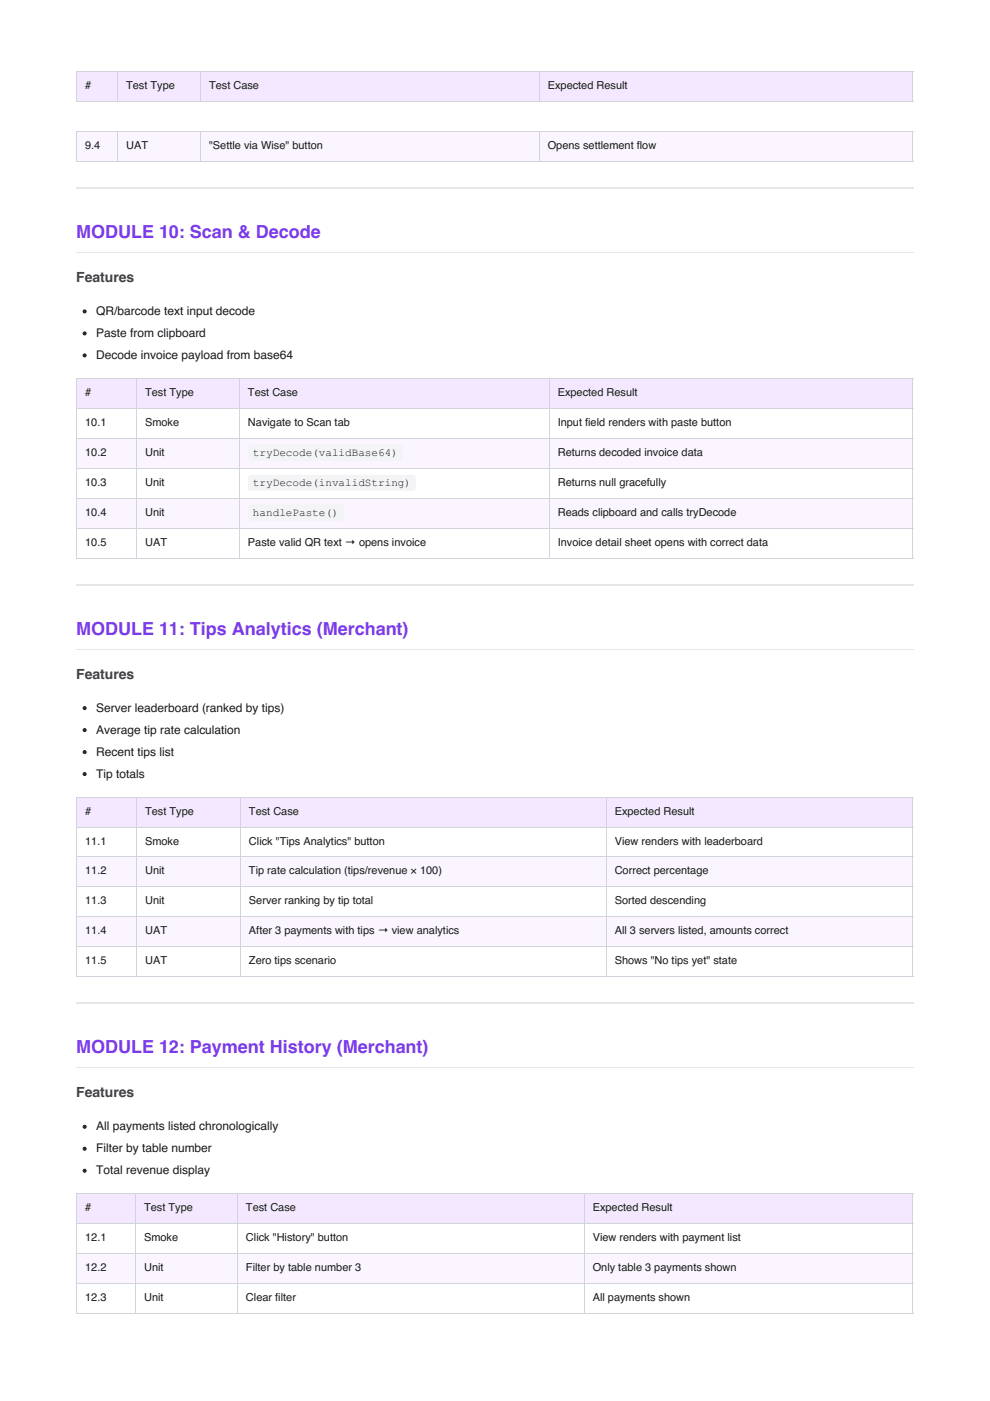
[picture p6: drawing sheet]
<svg xmlns="http://www.w3.org/2000/svg" width="210mm" height="297mm" viewBox="0 0 210 297" stroke-linecap="round" stroke-linejoin="round" font-family="sans-serif">
<defs><g id="words">
<g font-size="3.8" fill="#7c3aed">
<text x="16.1" y="50.5">MODULE 10: Scan &amp; Decode</text>
<text x="16.1" y="134.6">MODULE 11: Tips Analytics (Merchant)</text>
<text x="16.1" y="223.3">MODULE 12: Payment History (Merchant)</text>
</g>
<g font-size="3" fill="#374151">
<text x="16.1" y="59.8">Features</text>
<text x="16.1" y="143.9">Features</text>
<text x="16.1" y="232.6">Features</text>
</g>
<g font-size="2.5" fill="#1a1a1a">
<text x="20.4" y="66.8">QR/barcode text input decode</text>
<text x="20.4" y="71.4">Paste from clipboard</text>
<text x="20.4" y="76.1">Decode invoice payload from base64</text>
<text x="20.4" y="150.9">Server leaderboard (ranked by tips)</text>
<text x="20.4" y="155.5">Average tip rate calculation</text>
<text x="20.4" y="160.2">Recent tips list</text>
<text x="20.4" y="164.9">Tip totals</text>
<text x="20.4" y="239.6">All payments listed chronologically</text>
<text x="20.4" y="244.3">Filter by table number</text>
<text x="20.4" y="249">Total revenue display</text>
</g>
<g font-size="2.3" fill="#1a1a1a">
<text x="18" y="18.9">#</text>
<text x="26.7" y="18.9">Test Type</text>
<text x="44.3" y="18.9">Test Case</text>
<text x="116.1" y="18.9">Expected Result</text>
<text x="18" y="31.6">9.4</text>
<text x="26.7" y="31.6">UAT</text>
<text x="44.3" y="31.6">&quot;Settle via Wise&quot; button</text>
<text x="116.1" y="31.6">Opens settlement flow</text>
<text x="18" y="83.9">#</text>
<text x="30.8" y="83.9">Test Type</text>
<text x="52.6" y="83.9">Test Case</text>
<text x="118.3" y="83.9">Expected Result</text>
<text x="18" y="90.3">10.1</text>
<text x="30.8" y="90.3">Smoke</text>
<text x="52.6" y="90.3">Navigate to Scan tab</text>
<text x="118.3" y="90.3">Input field renders with paste button</text>
<text x="18" y="96.6">10.2</text>
<text x="30.8" y="96.6">Unit</text>
<text x="53.6" y="96.6">tryDecode(validBase64)</text>
<text x="118.3" y="96.6">Returns decoded invoice data</text>
<text x="18" y="103">10.3</text>
<text x="30.8" y="103">Unit</text>
<text x="53.6" y="103">tryDecode(invalidString)</text>
<text x="118.3" y="103">Returns null gracefully</text>
<text x="18" y="109.4">10.4</text>
<text x="30.8" y="109.4">Unit</text>
<text x="53.6" y="109.4">handlePaste()</text>
<text x="118.3" y="109.4">Reads clipboard and calls tryDecode</text>
<text x="18" y="115.7">10.5</text>
<text x="30.8" y="115.7">UAT</text>
<text x="52.6" y="115.7">Paste valid QR text → opens invoice</text>
<text x="118.3" y="115.7">Invoice detail sheet opens with correct data</text>
<text x="18" y="172.7">#</text>
<text x="30.8" y="172.7">Test Type</text>
<text x="52.8" y="172.7">Test Case</text>
<text x="130.3" y="172.7">Expected Result</text>
<text x="18" y="179.1">11.1</text>
<text x="30.8" y="179.1">Smoke</text>
<text x="52.8" y="179.1">Click &quot;Tips Analytics&quot; button</text>
<text x="130.3" y="179.1">View renders with leaderboard</text>
<text x="18" y="185.4">11.2</text>
<text x="30.8" y="185.4">Unit</text>
<text x="52.8" y="185.4">Tip rate calculation (tips/revenue × 100)</text>
<text x="130.3" y="185.4">Correct percentage</text>
<text x="18" y="191.8">11.3</text>
<text x="30.8" y="191.8">Unit</text>
<text x="52.8" y="191.8">Server ranking by tip total</text>
<text x="130.3" y="191.8">Sorted descending</text>
<text x="18" y="198.1">11.4</text>
<text x="30.8" y="198.1">UAT</text>
<text x="52.8" y="198.1">After 3 payments with tips → view analytics</text>
<text x="130.3" y="198.1">All 3 servers listed, amounts correct</text>
<text x="18" y="204.5">11.5</text>
<text x="30.8" y="204.5">UAT</text>
<text x="52.8" y="204.5">Zero tips scenario</text>
<text x="130.3" y="204.5">Shows &quot;No tips yet&quot; state</text>
<text x="18" y="256.8">#</text>
<text x="30.5" y="256.8">Test Type</text>
<text x="52.2" y="256.8">Test Case</text>
<text x="125.7" y="256.8">Expected Result</text>
<text x="18" y="263.2">12.1</text>
<text x="30.5" y="263.2">Smoke</text>
<text x="52.2" y="263.2">Click &quot;History&quot; button</text>
<text x="125.7" y="263.2">View renders with payment list</text>
<text x="18" y="269.5">12.2</text>
<text x="30.5" y="269.5">Unit</text>
<text x="52.2" y="269.5">Filter by table number 3</text>
<text x="125.7" y="269.5">Only table 3 payments shown</text>
<text x="18" y="275.9">12.3</text>
<text x="30.5" y="275.9">Unit</text>
<text x="52.2" y="275.9">Clear filter</text>
<text x="125.7" y="275.9">All payments shown</text>
</g>
</g></defs>
<g fill="#faf5ff">
<path d="M16.1 27.8h8.7v6.3h-8.7z"/>
<path d="M24.8 27.8h17.6v6.3h-17.6z"/>
<path d="M42.4 27.8h71.8v6.3h-71.8z"/>
<path d="M114.2 27.8h79.3v6.3h-79.3z"/>
</g>
<g fill="#f3e8ff">
<path d="M16.1 15.1h8.7v6.3h-8.7z"/>
<path d="M24.8 15.1h17.6v6.3h-17.6z"/>
<path d="M42.4 15.1h71.8v6.3h-71.8z"/>
<path d="M114.2 15.1h79.3v6.3h-79.3z"/>
</g>
<path d="M16.1 15.2h177.6M16.2 15.1v6.5M24.9 15.1v6.5M42.5 15.1v6.5M114.3 15.1v6.5M193.6 15.1v6.5M16.1 21.5h177.6" fill="none" stroke="#d1d5db" stroke-width=".21"/>
<g fill="#d1d5db">
<path d="M16.1 15h.3v.3h-.3z"/>
<path d="M24.8 15h.2v.3h-.2z"/>
</g>
<path d="M24.8 15.2h17.8" fill="none" stroke="#d1d5db" stroke-width=".21"/>
<g fill="#d1d5db">
<path d="M24.8 15h.2v.3h-.2z"/>
<path d="M42.4 15h.2v.3h-.2z"/>
</g>
<path d="M42.4 15.2h72" fill="none" stroke="#d1d5db" stroke-width=".21"/>
<g fill="#d1d5db">
<path d="M42.4 15h.2v.3h-.2z"/>
<path d="M114.2 15h.2v.3h-.2z"/>
</g>
<path d="M114.2 15.2h79.5" fill="none" stroke="#d1d5db" stroke-width=".21"/>
<g fill="#d1d5db">
<path d="M114.2 15h.2v.3h-.2z"/>
<path d="M193.5 15h.2v.3h-.2z"/>
</g>
<path d="M16.1 27.9h177.6M16.1 34.3h177.6M16.2 27.8v6.6M24.9 27.8v6.6M42.5 27.8v6.6M114.3 27.8v6.6M193.6 27.8v6.6" fill="none" stroke="#d1d5db" stroke-width=".21"/>
<path d="M16.1 39.9h177.6" fill="none" stroke="#e5e7eb" stroke-width=".42"/>
<path d="M16.1 53.5h177.6" fill="none" stroke="#e5e7eb" stroke-width=".21"/>
<g fill="#f3e8ff">
<path d="M16.1 80.1h12.8v6.4h-12.8z"/>
<path d="M28.9 80.1h21.8v6.4h-21.8z"/>
<path d="M50.7 80.1h65.6v6.4h-65.6z"/>
<path d="M116.3 80.1h77.2v6.4h-77.2z"/>
</g>
<g fill="#faf5ff">
<path d="M16.1 92.8h12.8v6.4h-12.8z"/>
<path d="M28.9 92.8h21.8v6.4h-21.8z"/>
<path d="M50.7 92.8h65.6v6.4h-65.6z"/>
<path d="M116.3 92.8h77.2v6.4h-77.2z"/>
<path d="M16.1 105.5h12.8v6.4h-12.8z"/>
<path d="M28.9 105.5h21.8v6.4h-21.8z"/>
<path d="M50.7 105.5h65.6v6.4h-65.6z"/>
<path d="M116.3 105.5h77.2v6.4h-77.2z"/>
</g>
<path d="M16.1 80.2h177.6M16.1 86.6h177.6M16.1 92.9h177.6M16.1 99.3h177.6M16.2 80.1v38.4M29 80.1v38.4M50.8 80.1v38.4M116.5 80.1v38.4M193.6 80.1v38.4M16.1 105.6h177.6M16.1 112h177.6M16.1 118.4h177.6" fill="none" stroke="#d1d5db" stroke-width=".21"/>
<path d="M16.1 124h177.6" fill="none" stroke="#e5e7eb" stroke-width=".42"/>
<path d="M16.1 137.6h177.6" fill="none" stroke="#e5e7eb" stroke-width=".21"/>
<g fill="#f3e8ff">
<path d="M16.1 168.9h12.8v6.3h-12.8z"/>
<path d="M28.9 168.9h22v6.3h-22z"/>
<path d="M50.9 168.9h77.5v6.3h-77.5z"/>
<path d="M128.4 168.9h65.1v6.3h-65.1z"/>
</g>
<g fill="#faf5ff">
<path d="M16.1 181.6h12.8v6.3h-12.8z"/>
<path d="M28.9 181.6h22v6.3h-22z"/>
<path d="M50.9 181.6h77.5v6.3h-77.5z"/>
<path d="M128.4 181.6h65.1v6.3h-65.1z"/>
<path d="M16.1 194.3h12.8v6.4h-12.8z"/>
<path d="M28.9 194.3h22v6.4h-22z"/>
<path d="M50.9 194.3h77.5v6.4h-77.5z"/>
<path d="M128.4 194.3h65.1v6.4h-65.1z"/>
</g>
<path d="M16.1 169h177.6M16.1 175.3h177.6M16.2 168.9v38.3M29 168.9v38.3M51 168.9v38.3M128.5 168.9v38.3M193.6 168.9v38.3M16.1 181.7h177.6M16.1 188.1h177.6M16.1 194.4h177.6M16.1 200.8h177.6M16.1 207.1h177.6" fill="none" stroke="#d1d5db" stroke-width=".21"/>
<path d="M16.1 212.7h177.6" fill="none" stroke="#e5e7eb" stroke-width=".42"/>
<path d="M16.1 226.4h177.6" fill="none" stroke="#e5e7eb" stroke-width=".21"/>
<g fill="#f3e8ff">
<path d="M16.1 253h12.5v6.3h-12.5z"/>
<path d="M28.6 253h21.7v6.3h-21.7z"/>
<path d="M50.3 253h73.5v6.3h-73.5z"/>
<path d="M123.8 253h69.7v6.3h-69.7z"/>
</g>
<g fill="#faf5ff">
<path d="M16.1 265.7h12.5v6.4h-12.5z"/>
<path d="M28.6 265.7h21.7v6.4h-21.7z"/>
<path d="M50.3 265.7h73.5v6.4h-73.5z"/>
<path d="M123.8 265.7h69.7v6.4h-69.7z"/>
</g>
<path d="M16.1 253.1h177.6M16.1 259.4h177.6M16.2 253v25.6M28.7 253v25.6M50.4 253v25.6M123.9 253v25.6M193.6 253v25.6M16.1 265.8h177.6M16.1 272.2h177.6M16.1 278.5h177.6" fill="none" stroke="#d1d5db" stroke-width=".21"/>
<g fill="#1a1a1a" stroke="#1a1a1a" stroke-width=".21">
<circle cx="17.9" cy="66" r=".32"/>
<circle cx="17.9" cy="70.7" r=".32"/>
<circle cx="17.9" cy="75.4" r=".32"/>
</g>
<g fill="#f3f4f6">
<path d="M52.8 94.5l.4-.2h31.6a.64 .64 0 0 1 .6 .6v2.2a.64 .64 0 0 1-.6 .6h-31.6a.64 .64 0 0 1-.6-.6v-2.2z" fill-rule="evenodd"/>
<path d="M52.8 100.9l.4-.2h34.3a.64 .64 0 0 1 .7 .6v2.1a.64 .64 0 0 1-.7 .7h-34.3a.64 .64 0 0 1-.6-.7v-2.1z" fill-rule="evenodd"/>
<path d="M52.8 107.2l.4-.2h19.1a.64 .64 0 0 1 .6 .7v2.1a.64 .64 0 0 1-.6 .6h-19.1a.64 .64 0 0 1-.6-.6v-2.1z" fill-rule="evenodd"/>
</g>
<g fill="#1a1a1a" stroke="#1a1a1a" stroke-width=".21">
<circle cx="17.9" cy="150.1" r=".32"/>
<circle cx="17.9" cy="154.8" r=".32"/>
<circle cx="17.9" cy="159.5" r=".32"/>
<circle cx="17.9" cy="164.1" r=".32"/>
<circle cx="17.9" cy="238.9" r=".32"/>
<circle cx="17.9" cy="243.6" r=".32"/>
<circle cx="17.9" cy="248.2" r=".32"/>
</g>
<use href="#words"/>
</svg>
